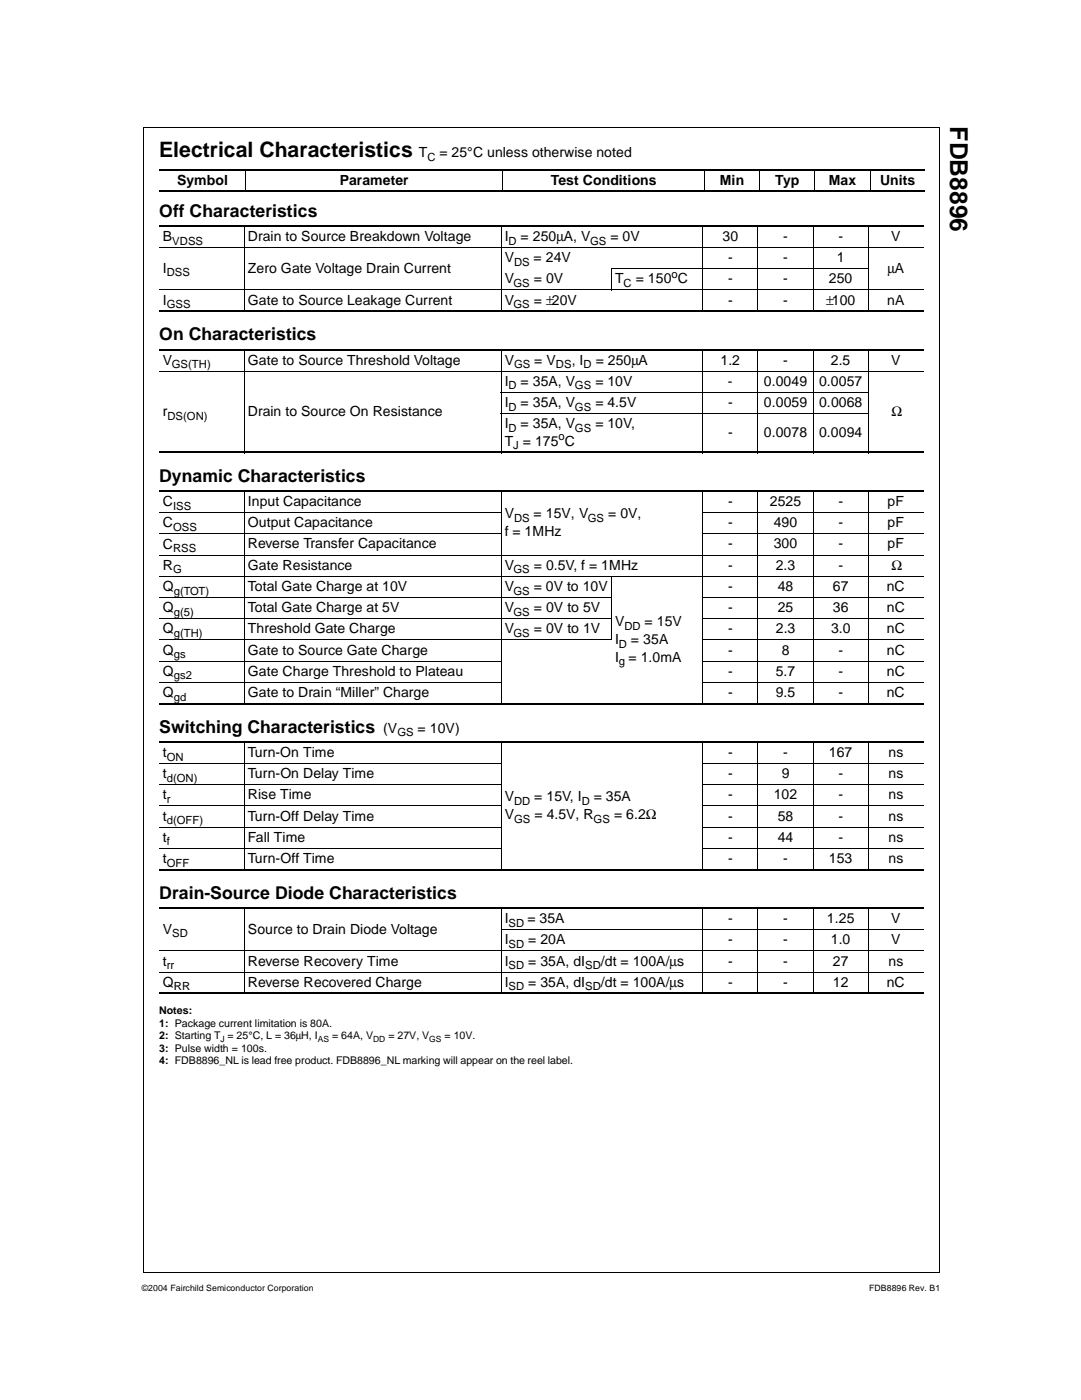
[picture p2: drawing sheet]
<svg xmlns="http://www.w3.org/2000/svg" width="216mm" height="279mm" viewBox="0 0 216 279" stroke-linecap="round" stroke-linejoin="round" font-family="sans-serif">
<defs><g id="words">
<text font-size="4.9" x="189.5" y="25.2" transform="rotate(90 189.5 25.2)">FDB8896</text>
<text font-size="4.2" x="31.8" y="31.4">Electrical Characteristics</text>
<g font-size="3.5">
<text x="31.8" y="43.3">Off Characteristics</text>
<text x="31.8" y="67.9">On Characteristics</text>
<text x="31.8" y="96.2">Dynamic Characteristics</text>
<text x="31.8" y="146.3">Switching Characteristics</text>
<text x="31.8" y="179.4">Drain-Source Diode Characteristics</text>
</g>
<g font-size="2.8">
<text x="83.5" y="31.4">T</text>
<text x="87.6" y="31.4">= 25°C unless otherwise noted</text>
<text x="35.3" y="37">Symbol</text>
<text x="67.8" y="37">Parameter</text>
<text x="109.8" y="37">Test Conditions</text>
<text x="143.6" y="37">Min</text>
<text x="154.6" y="37">Typ</text>
<text x="165.3" y="37">Max</text>
<text x="175.5" y="37">Units</text>
<text x="32.5" y="48.1">B</text>
<text x="49.4" y="48.1">Drain to Source Breakdown Voltage</text>
<text x="100.6" y="52.3">V</text>
<text x="100.6" y="48.1">I</text>
<text x="103.8" y="48.1">= 250µA, V</text>
<text x="106.4" y="52.3">= 24V</text>
<text x="121.7" y="48.1">= 0V</text>
<text x="144.1" y="48.1">30</text>
<text x="145.2" y="52.3">-</text>
<text x="156.2" y="48.1">-</text>
<text x="156.2" y="52.3">-</text>
<text x="166.9" y="52.3">1</text>
<text x="167.2" y="48.1">-</text>
<text x="177.7" y="48.1">V</text>
<text x="32.5" y="54.4">I</text>
<text x="49.4" y="54.4">Zero Gate Voltage Drain Current</text>
<text x="100.6" y="56.6">V</text>
<text x="106.4" y="56.6">= 0V</text>
<text x="122.6" y="56.6">T</text>
<text x="126.7" y="56.6">= 150 C</text>
<text x="145.2" y="56.6">-</text>
<text x="156.2" y="56.6">-</text>
<text x="165.3" y="56.6">250</text>
<text x="177" y="54.4">µA</text>
<text x="32.5" y="60.8">I</text>
<text x="49.4" y="60.8">Gate to Source Leakage Current</text>
<text x="100.6" y="60.8">V</text>
<text x="106.4" y="60.8">= ±20V</text>
<text x="145.2" y="60.8">-</text>
<text x="156.2" y="60.8">-</text>
<text x="164.7" y="60.8">±100</text>
<text x="176.9" y="60.8">nA</text>
<text x="32.5" y="72.8">V</text>
<text x="49.4" y="72.8">Gate to Source Threshold Voltage</text>
<text x="100.6" y="77">I</text>
<text x="100.6" y="72.8">V</text>
<text x="103.8" y="77">= 35A, V</text>
<text x="106.5" y="72.8">= V</text>
<text x="114" y="72.8">, I</text>
<text x="118.7" y="77">= 10V</text>
<text x="118.8" y="72.8">= 250µA</text>
<text x="143.7" y="72.8">1.2</text>
<text x="145.2" y="77">-</text>
<text x="152.3" y="77">0.0049</text>
<text x="156.2" y="72.8">-</text>
<text x="163.3" y="77">0.0057</text>
<text x="165.7" y="72.8">2.5</text>
<text x="177.7" y="72.8">V</text>
<text x="32.5" y="83">r</text>
<text x="49.4" y="83">Drain to Source On Resistance</text>
<text x="100.6" y="81.2">I</text>
<text x="103.8" y="81.2">= 35A, V</text>
<text x="118.7" y="81.2">= 4.5V</text>
<text x="145.2" y="81.2">-</text>
<text x="152.3" y="81.2">0.0059</text>
<text x="163.3" y="81.2">0.0068</text>
<text x="177.8" y="83">Ω</text>
<text x="100.6" y="85.5">I</text>
<text x="100.6" y="89">T = 175 C</text>
<text x="103.8" y="85.5">= 35A, V</text>
<text x="118.7" y="85.5">= 10V,</text>
<text x="145.2" y="87.2">-</text>
<text x="152.3" y="87.2">0.0078</text>
<text x="163.3" y="87.2">0.0094</text>
<text x="32.5" y="101">C</text>
<text x="49.4" y="101">Input Capacitance</text>
<text x="145.2" y="101">-</text>
<text x="153.5" y="101">2525</text>
<text x="167.2" y="101">-</text>
<text x="177" y="101">pF</text>
<text x="32.5" y="105.2">C</text>
<text x="49.4" y="105.2">Output Capacitance</text>
<text x="100.6" y="103.5">V</text>
<text x="100.6" y="107">f = 1MHz</text>
<text x="106.4" y="103.5">= 15V, V</text>
<text x="121.2" y="103.5">= 0V,</text>
<text x="145.2" y="105.2">-</text>
<text x="154.3" y="105.2">490</text>
<text x="167.2" y="105.2">-</text>
<text x="177" y="105.2">pF</text>
<text x="32.5" y="109.5">C</text>
<text x="32.5" y="113.7">R</text>
<text x="49.4" y="109.5">Reverse Transfer Capacitance</text>
<text x="49.4" y="113.7">Gate Resistance</text>
<text x="100.6" y="113.7">V</text>
<text x="106.4" y="113.7">= 0.5V, f = 1MHz</text>
<text x="145.2" y="113.7">-</text>
<text x="145.2" y="109.5">-</text>
<text x="154.3" y="109.5">300</text>
<text x="154.7" y="113.7">2.3</text>
<text x="167.2" y="109.5">-</text>
<text x="167.2" y="113.7">-</text>
<text x="177" y="109.5">pF</text>
<text x="177.8" y="113.7">Ω</text>
<text x="32.5" y="117.9">Q</text>
<text x="49.4" y="117.9">Total Gate Charge at 10V</text>
<text x="100.6" y="117.9">V</text>
<text x="106.4" y="117.9">= 0V to 10V</text>
<text x="145.2" y="117.9">-</text>
<text x="155.1" y="117.9">48</text>
<text x="166.1" y="117.9">67</text>
<text x="176.8" y="117.9">nC</text>
<text x="32.5" y="122.2">Q</text>
<text x="49.4" y="122.2">Total Gate Charge at 5V</text>
<text x="100.6" y="122.2">V</text>
<text x="106.4" y="122.2">= 0V to 5V</text>
<text x="122.6" y="125">V</text>
<text x="128.5" y="125">= 15V</text>
<text x="145.2" y="122.2">-</text>
<text x="155.1" y="122.2">25</text>
<text x="166.1" y="122.2">36</text>
<text x="176.8" y="122.2">nC</text>
<text x="32.5" y="126.4">Q</text>
<text x="32.5" y="130.6">Q</text>
<text x="49.4" y="126.4">Threshold Gate Charge</text>
<text x="49.4" y="130.6">Gate to Source Gate Charge</text>
<text x="100.6" y="126.4">V</text>
<text x="106.4" y="126.4">= 0V to 1V</text>
<text x="122.6" y="128.5">I</text>
<text x="125.8" y="128.5">= 35A</text>
<text x="145.2" y="130.6">-</text>
<text x="145.2" y="126.4">-</text>
<text x="154.7" y="126.4">2.3</text>
<text x="155.9" y="130.6">8</text>
<text x="165.7" y="126.4">3.0</text>
<text x="167.2" y="130.6">-</text>
<text x="176.8" y="130.6">nC</text>
<text x="176.8" y="126.4">nC</text>
<text x="32.5" y="134.9">Q</text>
<text x="49.4" y="134.9">Gate Charge Threshold to Plateau</text>
<text x="122.6" y="132">I = 1.0mA</text>
<text x="145.2" y="134.9">-</text>
<text x="154.7" y="134.9">5.7</text>
<text x="167.2" y="134.9">-</text>
<text x="176.8" y="134.9">nC</text>
<text x="32.5" y="139.1">Q</text>
<text x="49.4" y="139.1">Gate to Drain “Miller” Charge</text>
<text x="145.2" y="139.1">-</text>
<text x="154.7" y="139.1">9.5</text>
<text x="167.2" y="139.1">-</text>
<text x="176.8" y="139.1">nC</text>
<text x="76.4" y="146.3">(V</text>
<text x="83.3" y="146.3">= 10V)</text>
<text x="32.5" y="151.1">t</text>
<text x="32.5" y="155.3">t</text>
<text x="49.4" y="151.1">Turn-On Time</text>
<text x="49.4" y="155.3">Turn-On Delay Time</text>
<text x="145.2" y="155.3">-</text>
<text x="145.2" y="151.1">-</text>
<text x="155.9" y="155.3">9</text>
<text x="156.2" y="151.1">-</text>
<text x="165.3" y="151.1">167</text>
<text x="167.2" y="155.3">-</text>
<text x="177.2" y="155.3">ns</text>
<text x="177.2" y="151.1">ns</text>
<text x="32.5" y="159.5">t</text>
<text x="49.4" y="159.5">Rise Time</text>
<text x="100.6" y="159.9">V</text>
<text x="106.5" y="159.9">= 15V, I</text>
<text x="118.4" y="159.9">= 35A</text>
<text x="145.2" y="159.5">-</text>
<text x="154.3" y="159.5">102</text>
<text x="167.2" y="159.5">-</text>
<text x="177.2" y="159.5">ns</text>
<text x="32.5" y="163.8">t</text>
<text x="49.4" y="163.8">Turn-Off Delay Time</text>
<text x="100.6" y="163.4">V</text>
<text x="106.6" y="163.4">= 4.5V, R</text>
<text x="122.4" y="163.4">= 6.2Ω</text>
<text x="145.2" y="163.8">-</text>
<text x="155.1" y="163.8">58</text>
<text x="167.2" y="163.8">-</text>
<text x="177.2" y="163.8">ns</text>
<text x="32.5" y="168">t</text>
<text x="32.5" y="172.2">t</text>
<text x="49.4" y="168">Fall Time</text>
<text x="49.4" y="172.2">Turn-Off Time</text>
<text x="145.2" y="168">-</text>
<text x="145.2" y="172.2">-</text>
<text x="155.1" y="168">44</text>
<text x="156.2" y="172.2">-</text>
<text x="165.3" y="172.2">153</text>
<text x="167.2" y="168">-</text>
<text x="177.2" y="168">ns</text>
<text x="177.2" y="172.2">ns</text>
<text x="100.6" y="184.3">I</text>
<text x="105.2" y="184.3">= 35A</text>
<text x="145.2" y="184.3">-</text>
<text x="156.2" y="184.3">-</text>
<text x="164.9" y="184.3">1.25</text>
<text x="177.7" y="184.3">V</text>
<text x="32.5" y="186.4">V</text>
<text x="49.4" y="186.4">Source to Drain Diode Voltage</text>
<text x="100.6" y="188.5">I</text>
<text x="105.3" y="188.5">= 20A</text>
<text x="145.2" y="188.5">-</text>
<text x="156.2" y="188.5">-</text>
<text x="165.7" y="188.5">1.0</text>
<text x="177.7" y="188.5">V</text>
<text x="32.5" y="192.7">t</text>
<text x="32.5" y="197">Q</text>
<text x="49.4" y="192.7">Reverse Recovery Time</text>
<text x="49.4" y="197">Reverse Recovered Charge</text>
<text x="100.6" y="192.7">I</text>
<text x="100.6" y="197">I</text>
<text x="105.3" y="192.7">= 35A, dI</text>
<text x="105.3" y="197">= 35A, dI</text>
<text x="119.8" y="192.7">/dt = 100A/µs</text>
<text x="119.8" y="197">/dt = 100A/µs</text>
<text x="145.2" y="192.7">-</text>
<text x="145.2" y="197">-</text>
<text x="156.2" y="192.7">-</text>
<text x="156.2" y="197">-</text>
<text x="166.1" y="192.7">27</text>
<text x="166.1" y="197">12</text>
<text x="176.8" y="197">nC</text>
<text x="177.2" y="192.7">ns</text>
</g>
<g font-size="2.2">
<text x="85.2" y="32.1">C</text>
<text x="34.3" y="48.8">VDSS</text>
<text x="101.4" y="48.8">D</text>
<text x="102.5" y="53">DS</text>
<text x="117.6" y="48.8">GS</text>
<text x="33.2" y="55.2">DSS</text>
<text x="102.4" y="57.3">GS</text>
<text x="124.3" y="57.3">C</text>
<text x="133.9" y="55.4">o</text>
<text x="33.2" y="61.5">GSS</text>
<text x="102.4" y="61.5">GS</text>
<text x="34.3" y="73.5">GS(TH)</text>
<text x="101.4" y="77.7">D</text>
<text x="102.5" y="73.5">GS</text>
<text x="110.8" y="73.5">DS</text>
<text x="114.6" y="77.7">GS</text>
<text x="116.3" y="73.5">D</text>
<text x="33.4" y="83.7">DS(ON)</text>
<text x="101.4" y="82">D</text>
<text x="114.6" y="82">GS</text>
<text x="101.4" y="86.2">D</text>
<text x="102.3" y="89.7">J</text>
<text x="111.4" y="87.9">o</text>
<text x="114.6" y="86.2">GS</text>
<text x="34.5" y="101.7">ISS</text>
<text x="34.5" y="106">OSS</text>
<text x="102.5" y="104.2">DS</text>
<text x="117.2" y="104.2">GS</text>
<text x="34.5" y="110.2">RSS</text>
<text x="34.5" y="114.4">G</text>
<text x="34.6" y="118.7">g(TOT)</text>
<text x="102.4" y="114.4">GS</text>
<text x="102.4" y="118.7">GS</text>
<text x="34.6" y="122.9">g(5)</text>
<text x="102.4" y="122.9">GS</text>
<text x="124.5" y="125.7">DD</text>
<text x="34.6" y="127.1">g(TH)</text>
<text x="34.6" y="131.3">gs</text>
<text x="102.4" y="127.1">GS</text>
<text x="123.4" y="129.2">D</text>
<text x="34.6" y="135.6">gs2</text>
<text x="123.4" y="132.7">g</text>
<text x="34.6" y="139.8">gd</text>
<text x="79.3" y="147">GS</text>
<text x="33.2" y="151.8">ON</text>
<text x="33.2" y="156">d(ON)</text>
<text x="33.2" y="160.3">r</text>
<text x="102.5" y="160.6">DD</text>
<text x="116" y="160.6">D</text>
<text x="33.2" y="164.5">d(OFF)</text>
<text x="102.5" y="164.2">GS</text>
<text x="118.4" y="164.2">GS</text>
<text x="33.2" y="168.7">f</text>
<text x="33.2" y="173">OFF</text>
<text x="101.4" y="184.9">SD</text>
<text x="34.3" y="187.1">SD</text>
<text x="101.4" y="189.2">SD</text>
<text x="33.2" y="193.4">rr</text>
<text x="34.6" y="197.6">RR</text>
<text x="101.4" y="193.4">SD</text>
<text x="101.4" y="197.6">SD</text>
<text x="116.7" y="193.4">SD</text>
<text x="116.7" y="197.6">SD</text>
</g>
<g font-size="2.1">
<text x="31.8" y="202.5">Notes:</text>
<text x="31.8" y="205">1: Package current limitation is 80A.</text>
<text x="31.8" y="207.4">2: Starting T = 25°C, L = 36µH, I</text>
<text x="31.8" y="209.9">3: Pulse width = 100s.</text>
<text x="66.2" y="207.4">= 64A, V</text>
<text x="77.4" y="207.4">= 27V, V</text>
<text x="88.7" y="207.4">= 10V.</text>
<text x="31.8" y="212.4">4: FDB8896_NL is lead free product. FDB8896_NL marking will appear on the reel label.</text>
</g>
<g font-size="1.7">
<text x="44" y="208">J</text>
<text x="63.4" y="208">AS</text>
<text x="74.4" y="208">DD</text>
<text x="85.6" y="208">GS</text>
<text x="28.2" y="257.6">©2004 Fairchild Semiconductor Corporation</text>
<text x="173.3" y="257.6">FDB8896 Rev. B1</text>
</g>
</g></defs>
<g fill="none" stroke="#000" stroke-width=".2">
<path d="M28.6 25.4h158.8M28.6 25.3v228.7M49 33.7v4.6M100.3 33.7v4.6M140.5 33.7v4.6M151.5 33.7v4.6M162.5 33.7v4.6M173.5 33.7v4.6M187.3 25.4v228.7M31.8 49.4h152.3M31.8 57.9h152.3M48.7 45v17.3"/>
<path d="M99.9 45v17.3M121.8 53.6h51.4M121.9 53.7v4.2M140.1 45v17.3M151.1 45v17.3M162.1 45v17.3M173.1 45v17.3M31.8 74.1h152.3M48.7 69.7v20.8M99.8 78.3h73.4M99.9 69.7v20.8M140.1 69.7v20.8"/>
<path d="M151.1 69.7v20.8M162.1 69.7v20.8M173.1 69.7v20.8M48.7 97.9v42.7M99.8 82.5h73.4M99.9 97.9v42.7M140.1 97.9v42.7M151.1 97.9v42.7M162.1 97.9v42.7M173.1 97.9v42.7M31.8 102.3h68.2M31.8 106.5h68.2"/>
<path d="M31.8 110.8h152.3M31.8 115h152.3M31.8 119.2h90.2M121.9 114.9v12.7M140 102.3h44.1M140 106.5h44.1M140 119.2h44.1M31.8 123.5h90.2M31.8 127.7h90.2M31.8 131.9h68.2M31.8 136.2h68.2M140 123.5h44.1"/>
<path d="M140 127.7h44.1M140 131.9h44.1M140 136.2h44.1M31.8 152.4h68.2M31.8 156.6h68.2M48.7 148v25.7M99.9 148v25.7M140 152.4h44.1M140 156.6h44.1M140.1 148v25.7M151.1 148v25.7M162.1 148v25.7"/>
<path d="M173.1 148v25.7M31.8 160.9h68.2M31.8 165.1h68.2M31.8 169.3h68.2M140 160.9h44.1M140 165.1h44.1M140 169.3h44.1M31.8 189.8h152.3M31.8 194h152.3M48.7 181.1v17.3M99.8 185.5h84.3M99.9 181.1v17.3"/>
<path d="M140.1 181.1v17.3M151.1 181.1v17.3M162.1 181.1v17.3M173.1 181.1v17.3M28.5 254h158.8"/>
</g>
<path d="M31.8 33.9h152.7M31.8 38.1h152.7M31.8 45.2h152.3M31.8 62.1h152.3M31.8 69.8h152.3M31.8 90.3h152.3M31.8 98.1h152.3M31.8 140.4h152.3M31.8 148.2h152.3M31.8 173.6h152.3M31.8 181.3h152.3M31.8 198.2h152.3" fill="none" stroke="#000" stroke-width=".34"/>
<use href="#words"/>
</svg>
